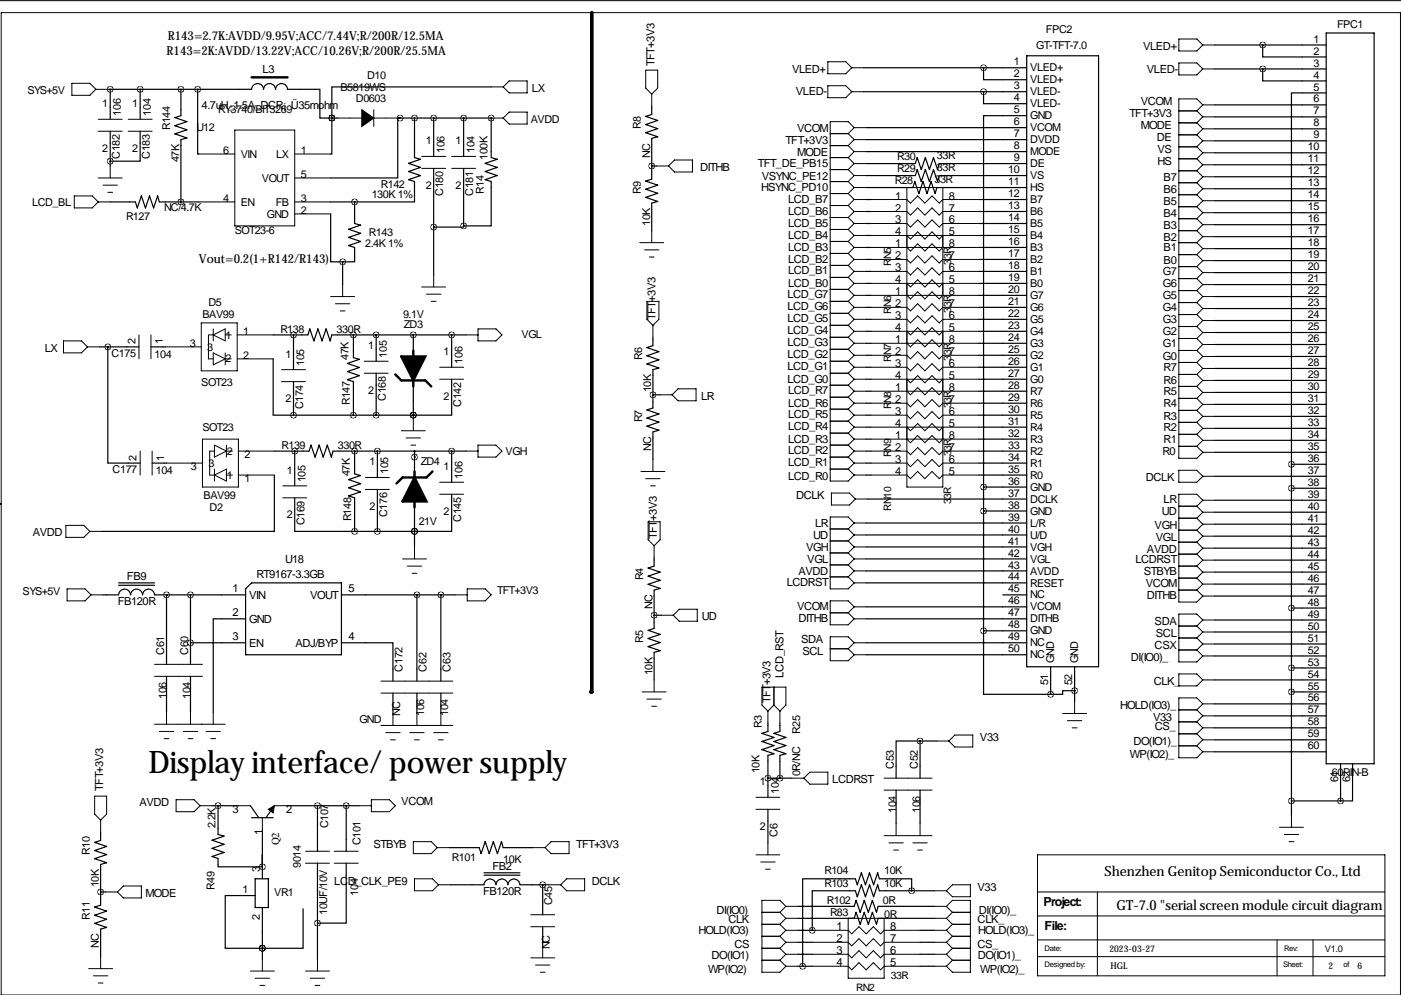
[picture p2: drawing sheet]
<svg xmlns="http://www.w3.org/2000/svg" width="297mm" height="211mm" viewBox="0 0 297 211" stroke-linecap="round" stroke-linejoin="round" font-family="sans-serif">
<defs><g id="words">
<text font-size="6.6" x="31.5" y="164">Display interface/ power supply</text>
<g font-size="3">
<text x="234.2" y="185.8">Shenzhen Genitop Semiconductor Co., Ltd</text>
<text x="236.7" y="192.9">GT-7.0 &quot;serial screen module circuit diagram</text>
</g>
<g font-size="2.6">
<text x="35.3" y="11.6">R143=2K:AVDD/13.22V;ACC/10.26V;R/200R/25.5MA</text>
<text x="35.6" y="8.5">R143=2.7K:AVDD/9.95V;ACC/7.44V;R/200R/12.5MA</text>
<text x="42.2" y="55.8">Vout=0.2(1+R142/R143)</text>
<text x="221.2" y="192.2">Project:</text>
<text x="221.5" y="197.2">File:</text>
</g>
<g font-size="2.4">
<text x="242.4" y="10.6">VLED+</text>
<text x="55.7" y="15.4">L3</text>
<text x="138.7" y="13.9" transform="rotate(-90 138.7 13.9)">TFT+3V3</text>
<text x="167.9" y="15.4">VLED+</text>
<text x="243.2" y="15.4">VLED-</text>
<text x="42.7" y="23.1">4.7uH_1.5A_DCR¡Ü35mohm</text>
<text x="112.8" y="19.4">LX</text>
<text x="168.7" y="20.2">VLED-</text>
<text x="241.9" y="22.2">VCOM</text>
<text x="169" y="28.1">VCOM</text>
<text x="239.4" y="24.8">TFT+3V3</text>
<text x="241.9" y="27.3">MODE</text>
<text x="245.3" y="29.9">DE</text>
<text x="160.7" y="35.4">TFT_DE_PB15</text>
<text x="166.5" y="30.6">TFT+3V3</text>
<text x="169" y="33.2">MODE</text>
<text x="245.4" y="32.4">VS</text>
<text x="245.4" y="34.9">HS</text>
<text x="148.4" y="36.2">DITHB</text>
<text x="161.4" y="40.5">HSYNC_PD10</text>
<text x="161.5" y="38.2">VSYNC_PE12</text>
<text x="246.7" y="40.8">B6</text>
<text x="246.7" y="38.3">B7</text>
<text x="167.1" y="45.7">LCD_B6</text>
<text x="167.1" y="43.1">LCD_B7</text>
<text x="189.8" y="42.3">1</text>
<text x="189.8" y="44.8">2</text>
<text x="189.8" y="47.4">3</text>
<text x="201.2" y="47.4">6</text>
<text x="201.2" y="44.8">7</text>
<text x="201.2" y="42.3">8</text>
<text x="246.7" y="45.9">B4</text>
<text x="246.7" y="43.4">B5</text>
<text x="167.1" y="50.7">LCD_B4</text>
<text x="167.1" y="48.2">LCD_B5</text>
<text x="167.1" y="53.3">LCD_B3</text>
<text x="189.8" y="52.5">1</text>
<text x="189.8" y="49.9">4</text>
<text x="201.2" y="52.5">8</text>
<text x="201.2" y="49.9">5</text>
<text x="246.7" y="53.3">B1</text>
<text x="246.7" y="51">B2</text>
<text x="246.7" y="48.5">B3</text>
<text x="167.1" y="58.1">LCD_B1</text>
<text x="167.1" y="55.8">LCD_B2</text>
<text x="189.8" y="55">2</text>
<text x="189.8" y="57.5">3</text>
<text x="201.2" y="57.5">6</text>
<text x="201.2" y="55">7</text>
<text x="246.6" y="58.4">G7</text>
<text x="246.7" y="56.1">B0</text>
<text x="167" y="65.7">LCD_G6</text>
<text x="167" y="63.2">LCD_G7</text>
<text x="167.1" y="60.9">LCD_B0</text>
<text x="189.8" y="62.6">1</text>
<text x="189.8" y="65.2">2</text>
<text x="189.8" y="60.1">4</text>
<text x="201.2" y="65.2">7</text>
<text x="201.2" y="62.6">8</text>
<text x="201.2" y="60.1">5</text>
<text x="246.6" y="66">G4</text>
<text x="246.6" y="63.4">G5</text>
<text x="246.6" y="60.9">G6</text>
<text x="139" y="67.8" transform="rotate(-90 139 67.8)">TFT+3V3</text>
<text x="167" y="70.8">LCD_G4</text>
<text x="167" y="68.3">LCD_G5</text>
<text x="189.8" y="67.7">3</text>
<text x="189.8" y="70.2">4</text>
<text x="201.2" y="70.2">5</text>
<text x="201.2" y="67.7">6</text>
<text x="246.6" y="71.1">G2</text>
<text x="246.6" y="68.5">G3</text>
<text x="9.5" y="74.6">LX</text>
<text x="167" y="75.9">LCD_G2</text>
<text x="167" y="73.4">LCD_G3</text>
<text x="189.8" y="72.8">1</text>
<text x="189.8" y="75.3">2</text>
<text x="189.8" y="77.9">3</text>
<text x="201.2" y="77.9">6</text>
<text x="201.2" y="75.3">7</text>
<text x="201.2" y="72.8">8</text>
<text x="246.6" y="76.4">G0</text>
<text x="246.6" y="73.6">G1</text>
<text x="167" y="81.2">LCD_G0</text>
<text x="167" y="78.4">LCD_G1</text>
<text x="167.1" y="83.5">LCD_R7</text>
<text x="189.8" y="82.9">1</text>
<text x="189.8" y="80.4">4</text>
<text x="201.2" y="82.9">8</text>
<text x="201.2" y="80.4">5</text>
<text x="246.7" y="83.8">R5</text>
<text x="246.7" y="81.5">R6</text>
<text x="246.7" y="78.7">R7</text>
<text x="148.7" y="84.7">LR</text>
<text x="167.1" y="88.6">LCD_R5</text>
<text x="167.1" y="86.3">LCD_R6</text>
<text x="189.8" y="85.5">2</text>
<text x="189.8" y="88">3</text>
<text x="201.2" y="88">6</text>
<text x="201.2" y="85.5">7</text>
<text x="246.7" y="89.1">R3</text>
<text x="246.7" y="86.3">R4</text>
<text x="167.1" y="93.9">LCD_R3</text>
<text x="167.1" y="91.1">LCD_R4</text>
<text x="189.8" y="93.1">1</text>
<text x="189.8" y="95.6">2</text>
<text x="189.8" y="90.6">4</text>
<text x="201.2" y="95.6">7</text>
<text x="201.2" y="93.1">8</text>
<text x="201.2" y="90.6">5</text>
<text x="246.7" y="93.9">R1</text>
<text x="246.7" y="91.4">R2</text>
<text x="167.1" y="101.8">LCD_R0</text>
<text x="167.1" y="98.8">LCD_R1</text>
<text x="167.1" y="96.2">LCD_R2</text>
<text x="189.8" y="98.2">3</text>
<text x="189.8" y="100.7">4</text>
<text x="201.2" y="100.7">5</text>
<text x="201.2" y="98.2">6</text>
<text x="242.9" y="102">DCLK</text>
<text x="246.5" y="96.5">R0</text>
<text x="168.8" y="105.8">DCLK</text>
<text x="246.7" y="106.6">LR</text>
<text x="7" y="113.7">AVDD</text>
<text x="172.8" y="111.6">LR</text>
<text x="244.8" y="112.2">VGH</text>
<text x="246.3" y="109.2">UD</text>
<text x="60.5" y="119.3">U18</text>
<text x="139.2" y="114.3" transform="rotate(-90 139.2 114.3)">TFT+3V3</text>
<text x="170.9" y="116.7">VGH</text>
<text x="171.2" y="119.3">VGL</text>
<text x="172.4" y="114.2">UD</text>
<text x="240.7" y="119.3">LCDRST</text>
<text x="243.2" y="117.2">AVDD</text>
<text x="245.1" y="114.7">VGL</text>
<text x="26.9" y="123.1">FB9</text>
<text x="49.3" y="125.6">1</text>
<text x="54.4" y="122.6">RT9167-3.3GB</text>
<text x="73.9" y="125.6">5</text>
<text x="166.8" y="124.3">LCDRST</text>
<text x="169.3" y="121.8">AVDD</text>
<text x="242.5" y="121.9">STBYB</text>
<text x="242.9" y="124.4">VCOM</text>
<text x="24.9" y="128.2">FB120R</text>
<text x="49.3" y="130.7">2</text>
<text x="52.8" y="126.9">VIN</text>
<text x="52.8" y="132">GND</text>
<text x="65.8" y="126.9">VOUT</text>
<text x="148.8" y="131.5">UD</text>
<text x="169" y="129.4">VCOM</text>
<text x="169.3" y="132">DITHB</text>
<text x="243.2" y="126.9">DITHB</text>
<text x="49.3" y="135.8">3</text>
<text x="52.8" y="137.1">EN</text>
<text x="62.7" y="137.1">ADJ/BYP</text>
<text x="73.9" y="135.8">4</text>
<text x="169.9" y="136.3">SDA</text>
<text x="244.8" y="132.5">SDA</text>
<text x="244.8" y="137.6">CSX</text>
<text x="245.1" y="135">SCL</text>
<text x="166.1" y="143.7" transform="rotate(-90 166.1 143.7)">LCD_RST</text>
<text x="170.2" y="138.8">SCL</text>
<text x="239.8" y="140.1">DI(IO0)_</text>
<text x="163.4" y="149.1" transform="rotate(-90 163.4 149.1)">TFT+3V3</text>
<text x="244.6" y="145.2">CLK_</text>
<text x="237.5" y="150.3">HOLD(IO3)_</text>
<text x="244.5" y="152.8">V33</text>
<text x="244.8" y="154.8">CS_</text>
<text x="207.8" y="157.1">V33</text>
<text x="239.5" y="160.7">WP(IO2)_</text>
<text x="240.3" y="157.9">DO(IO1)_</text>
<text x="21.9" y="167.6" transform="rotate(-90 21.9 167.6)">TFT+3V3</text>
<text x="176.5" y="166">LCDRST</text>
<text x="29.6" y="170.8">AVDD</text>
<text x="49.3" y="172.4">3</text>
<text x="60.7" y="172.4">2</text>
<text x="85.1" y="170.6">VCOM</text>
<text x="55.6" y="177.1" transform="rotate(-90 55.6 177.1)">1</text>
<text x="79.2" y="179.7">STBYB</text>
<text x="122.2" y="179.7">TFT+3V3</text>
<text x="104.4" y="184.5">FB2</text>
<text x="30.8" y="190.1">MODE</text>
<text x="70.9" y="187.6">LCD_CLK_PE9</text>
<text x="102.4" y="189.7">FB120R</text>
<text x="125.5" y="187.6">DCLK</text>
<text x="207.3" y="188.9">V33</text>
<text x="151.9" y="193.7">DI(IO0)</text>
<text x="154.4" y="195.7">CLK</text>
<text x="177.3" y="197.2">1</text>
<text x="188.7" y="197.2">8</text>
<text x="207.3" y="195.7">CLK_</text>
<text x="207.5" y="193.7">DI(IO0)_</text>
<text x="148.1" y="198">HOLD(IO3)</text>
<text x="150.9" y="203.3">DO(IO1)</text>
<text x="155.7" y="201.1">CS</text>
<text x="177.3" y="199.8">2</text>
<text x="177.3" y="202.3">3</text>
<text x="188.7" y="202.3">6</text>
<text x="188.7" y="199.8">7</text>
<text x="207.2" y="201.1">CS_</text>
<text x="207.3" y="203.3">DO(IO1)_</text>
<text x="207.4" y="198">HOLD(IO3)_</text>
<text x="150.1" y="206.4">WP(IO2)</text>
<text x="177.3" y="204.9">4</text>
<text x="188.7" y="204.9">5</text>
<text x="207.8" y="206.4">WP(IO2)_</text>
</g>
<g font-size="2.3">
<text x="283.5" y="6">FPC1</text>
<text x="219.7" y="10.3">GT-TFT-7.0</text>
<text x="221.8" y="7">FPC2</text>
<text x="278.5" y="9">1</text>
<text x="278.5" y="11.6">2</text>
<text x="77.8" y="16.7">D10</text>
<text x="215" y="13.9">1</text>
<text x="215" y="16.4">2</text>
<text x="218.4" y="15.1">VLED+</text>
<text x="218.4" y="17.7">VLED+</text>
<text x="278.5" y="14.1">3</text>
<text x="278.5" y="16.7">4</text>
<text x="5.8" y="20">SYS+5V</text>
<text x="21.7" y="22.7">1</text>
<text x="28" y="22.7">1</text>
<text x="72.2" y="19.2">B5819WS</text>
<text x="75.5" y="21.7">D0603</text>
<text x="215" y="18.9">3</text>
<text x="215" y="21.5">4</text>
<text x="218.4" y="20.2">VLED-</text>
<text x="218.4" y="22.8">VLED-</text>
<text x="278.5" y="19.2">5</text>
<text x="278.5" y="21.7">6</text>
<text x="25.7" y="24.5" transform="rotate(-90 25.7 24.5)">106</text>
<text x="32" y="24.5" transform="rotate(-90 32 24.5)">104</text>
<text x="36.1" y="27.6" transform="rotate(-90 36.1 27.6)">R144</text>
<text x="41.7" y="27.8">U12</text>
<text x="46.2" y="24">RY3740/BIT3269</text>
<text x="112.5" y="26">AVDD</text>
<text x="135.9" y="27.3" transform="rotate(-90 135.9 27.3)">R8</text>
<text x="215" y="24">5</text>
<text x="215" y="26.6">6</text>
<text x="215" y="29.1">7</text>
<text x="218.4" y="25.3">GND</text>
<text x="218.4" y="27.8">VCOM</text>
<text x="278.5" y="24.3">7</text>
<text x="278.5" y="26.8">8</text>
<text x="278.5" y="29.4">9</text>
<text x="21.7" y="32.2">2</text>
<text x="25.4" y="33.7" transform="rotate(-90 25.4 33.7)">C182</text>
<text x="28" y="32.2">2</text>
<text x="31.8" y="33.7" transform="rotate(-90 31.8 33.7)">C183</text>
<text x="38" y="34.4" transform="rotate(-90 38 34.4)">47K</text>
<text x="47.3" y="32.7">6</text>
<text x="51.1" y="33.4">VIN</text>
<text x="58.6" y="33.4">LX</text>
<text x="63.8" y="32.7">1</text>
<text x="90.3" y="30.6">1</text>
<text x="94.2" y="32.4" transform="rotate(-90 94.2 32.4)">106</text>
<text x="96.6" y="30.6">1</text>
<text x="100.6" y="32.4" transform="rotate(-90 100.6 32.4)">104</text>
<text x="103.4" y="33.9" transform="rotate(-90 103.4 33.9)">100K</text>
<text x="137.8" y="33.4" transform="rotate(-90 137.8 33.4)">NC</text>
<text x="190.2" y="33.9">R30</text>
<text x="198.6" y="33.7">33R</text>
<text x="215" y="31.6">8</text>
<text x="215" y="34.2">9</text>
<text x="218.4" y="30.4">DVDD</text>
<text x="218.4" y="32.9">MODE</text>
<text x="218.4" y="35.5">DE</text>
<text x="277.3" y="31.9">10</text>
<text x="277.3" y="34.4">11</text>
<text x="55.5" y="38.5">VOUT</text>
<text x="63.8" y="37.7">5</text>
<text x="80.8" y="39.8">R142</text>
<text x="90.3" y="40">2</text>
<text x="94" y="41.5" transform="rotate(-90 94 41.5)">C180</text>
<text x="96.6" y="40">2</text>
<text x="100.3" y="41.5" transform="rotate(-90 100.3 41.5)">C181</text>
<text x="102.6" y="41" transform="rotate(-90 102.6 41)">R14</text>
<text x="135.9" y="41" transform="rotate(-90 135.9 41)">R9</text>
<text x="189.7" y="39">R28</text>
<text x="190.2" y="36.5">R29</text>
<text x="198.1" y="38.7">33R</text>
<text x="198.6" y="36.2">33R</text>
<text x="213.8" y="36.7">10</text>
<text x="213.8" y="39.3">11</text>
<text x="213.8" y="41.8">12</text>
<text x="218.4" y="38">VS</text>
<text x="218.4" y="40.5">HS</text>
<text x="277.3" y="37">12</text>
<text x="277.3" y="39.5">13</text>
<text x="6.8" y="43.6">LCD_BL</text>
<text x="26.7" y="46.6">R127</text>
<text x="34.8" y="44.7">NC/4.7K</text>
<text x="47.3" y="42.8">4</text>
<text x="51.1" y="43.6">EN</text>
<text x="56.6" y="46.1">GND</text>
<text x="58.4" y="43.6">FB</text>
<text x="63.8" y="45.4">2</text>
<text x="63.8" y="42.8">3</text>
<text x="78.8" y="42.1">130K 1%</text>
<text x="137.8" y="47.9" transform="rotate(-90 137.8 47.9)">10K</text>
<text x="213.8" y="44.3">13</text>
<text x="213.8" y="46.9">14</text>
<text x="218.4" y="43.1">B7</text>
<text x="218.4" y="45.6">B6</text>
<text x="277.3" y="42.1">14</text>
<text x="277.3" y="44.6">15</text>
<text x="277.3" y="47.1">16</text>
<text x="49.8" y="49.7">SOT23-6</text>
<text x="77.4" y="52.5">2.4K 1%</text>
<text x="78.2" y="49.9">R143</text>
<text x="213.8" y="49.4">15</text>
<text x="213.8" y="52">16</text>
<text x="218.4" y="48.2">B5</text>
<text x="218.4" y="50.7">B4</text>
<text x="218.4" y="53.2">B3</text>
<text x="277.3" y="49.7">17</text>
<text x="277.3" y="52.2">18</text>
<text x="213.8" y="54.5">17</text>
<text x="213.8" y="57">18</text>
<text x="213.8" y="59.6">19</text>
<text x="218.4" y="55.8">B2</text>
<text x="218.4" y="58.3">B1</text>
<text x="277.3" y="54.8">19</text>
<text x="277.3" y="57.3">20</text>
<text x="277.3" y="59.8">21</text>
<text x="44.2" y="64.9">D5</text>
<text x="213.8" y="62.1">20</text>
<text x="213.8" y="64.7">21</text>
<text x="218.4" y="60.9">B0</text>
<text x="218.4" y="63.4">G7</text>
<text x="218.4" y="65.9">G6</text>
<text x="277.3" y="62.4">22</text>
<text x="277.3" y="64.9">23</text>
<text x="42.9" y="67.5">BAV99</text>
<text x="47.8" y="71.8">1</text>
<text x="51.6" y="71">1</text>
<text x="59.5" y="70.7">R138</text>
<text x="71.4" y="70.7">330R</text>
<text x="85.5" y="67.5">9.1V</text>
<text x="85.7" y="69.5">ZD3</text>
<text x="110.6" y="71.8">VGL</text>
<text x="213.8" y="67.2">22</text>
<text x="213.8" y="69.7">23</text>
<text x="218.4" y="68.5">G5</text>
<text x="218.4" y="71">G4</text>
<text x="277.3" y="67.5">24</text>
<text x="277.3" y="70">25</text>
<text x="23.6" y="75.6">C175</text>
<text x="28.7" y="73" transform="rotate(-90 28.7 73)">2</text>
<text x="32.8" y="75.8">104</text>
<text x="34.5" y="73" transform="rotate(-90 34.5 73)">1</text>
<text x="40.2" y="73.5">3</text>
<text x="43.9" y="74.3">3</text>
<text x="47.8" y="76.9">2</text>
<text x="51.6" y="76.1">2</text>
<text x="60.5" y="75.8">1</text>
<text x="64.5" y="77.6" transform="rotate(-90 64.5 77.6)">105</text>
<text x="73.9" y="76.3" transform="rotate(-90 73.9 76.3)">47K</text>
<text x="78.1" y="74.1">1</text>
<text x="82" y="75.8" transform="rotate(-90 82 75.8)">105</text>
<text x="94.1" y="75.3">1</text>
<text x="98" y="77.1" transform="rotate(-90 98 77.1)">106</text>
<text x="136.1" y="76.3" transform="rotate(-90 136.1 76.3)">R6</text>
<text x="213.8" y="72.3">24</text>
<text x="213.8" y="74.8">25</text>
<text x="213.8" y="77.4">26</text>
<text x="218.4" y="73.6">G3</text>
<text x="218.4" y="76.1">G2</text>
<text x="277.3" y="72.5">26</text>
<text x="277.3" y="75.1">27</text>
<text x="277.3" y="77.6">28</text>
<text x="42.7" y="81.9">SOT23</text>
<text x="78.1" y="83.5">2</text>
<text x="138.1" y="83.2" transform="rotate(-90 138.1 83.2)">10K</text>
<text x="213.8" y="79.9">27</text>
<text x="213.8" y="82.4">28</text>
<text x="218.4" y="78.6">G1</text>
<text x="218.4" y="81.2">G0</text>
<text x="218.4" y="83.7">R7</text>
<text x="277.3" y="80.2">29</text>
<text x="277.3" y="82.7">30</text>
<text x="60.5" y="85.2">2</text>
<text x="64.3" y="86.8" transform="rotate(-90 64.3 86.8)">C174</text>
<text x="74.2" y="85.9" transform="rotate(-90 74.2 85.9)">R147</text>
<text x="81.8" y="85" transform="rotate(-90 81.8 85)">C168</text>
<text x="94.1" y="84.7">2</text>
<text x="97.8" y="86.2" transform="rotate(-90 97.8 86.2)">C142</text>
<text x="136.1" y="89.5" transform="rotate(-90 136.1 89.5)">R7</text>
<text x="213.8" y="85">29</text>
<text x="213.8" y="87.5">30</text>
<text x="218.4" y="86.3">R6</text>
<text x="218.4" y="88.8">R5</text>
<text x="277.3" y="85.2">31</text>
<text x="277.3" y="87.8">32</text>
<text x="42.9" y="91.3">SOT23</text>
<text x="59.7" y="95.3">R139</text>
<text x="71.6" y="95.3">330R</text>
<text x="138.1" y="95.6" transform="rotate(-90 138.1 95.6)">NC</text>
<text x="213.8" y="90.1">31</text>
<text x="213.8" y="92.6">32</text>
<text x="213.8" y="95.1">33</text>
<text x="218.4" y="91.3">R4</text>
<text x="218.4" y="93.9">R3</text>
<text x="277.3" y="90.3">33</text>
<text x="277.3" y="92.9">34</text>
<text x="277.3" y="95.4">35</text>
<text x="23.9" y="100.2">C177</text>
<text x="29" y="97.7" transform="rotate(-90 29 97.7)">2</text>
<text x="33" y="100.5">104</text>
<text x="34.8" y="97.7" transform="rotate(-90 34.8 97.7)">1</text>
<text x="40.5" y="99.7">3</text>
<text x="44.2" y="99">3</text>
<text x="48.1" y="101.5">1</text>
<text x="48.1" y="96.4">2</text>
<text x="51.8" y="97.2">2</text>
<text x="60.8" y="100.5">1</text>
<text x="74.2" y="101" transform="rotate(-90 74.2 101)">47K</text>
<text x="78.3" y="98.7">1</text>
<text x="82.3" y="100.5" transform="rotate(-90 82.3 100.5)">105</text>
<text x="89.2" y="98.7">ZD4</text>
<text x="94.1" y="99.7">1</text>
<text x="98" y="101.5" transform="rotate(-90 98 101.5)">106</text>
<text x="107.2" y="96.4">VGH</text>
<text x="213.8" y="97.7">34</text>
<text x="213.8" y="100.2">35</text>
<text x="218.4" y="96.4">R2</text>
<text x="218.4" y="99">R1</text>
<text x="218.4" y="101.5">R0</text>
<text x="277.3" y="97.9">36</text>
<text x="277.3" y="100.5">37</text>
<text x="43.2" y="105.8">BAV99</text>
<text x="51.8" y="102.3">1</text>
<text x="64.8" y="102.2" transform="rotate(-90 64.8 102.2)">105</text>
<text x="213.8" y="102.8">36</text>
<text x="213.8" y="105.3">37</text>
<text x="213.8" y="107.8">38</text>
<text x="218.4" y="104">GND</text>
<text x="218.4" y="106.6">DCLK</text>
<text x="277.3" y="103">38</text>
<text x="277.3" y="105.6">39</text>
<text x="44.4" y="108.3">D2</text>
<text x="60.8" y="109.9">2</text>
<text x="64.5" y="111.4" transform="rotate(-90 64.5 111.4)">C169</text>
<text x="74.4" y="110.6" transform="rotate(-90 74.4 110.6)">R148</text>
<text x="78.3" y="108.1">2</text>
<text x="82.1" y="109.6" transform="rotate(-90 82.1 109.6)">C176</text>
<text x="88.8" y="111.4">21V</text>
<text x="94.1" y="109.1">2</text>
<text x="97.8" y="110.6" transform="rotate(-90 97.8 110.6)">C145</text>
<text x="213.8" y="110.4">39</text>
<text x="213.8" y="112.9">40</text>
<text x="218.4" y="109.1">GND</text>
<text x="218.4" y="111.7">L/R</text>
<text x="277.3" y="108.1">40</text>
<text x="277.3" y="110.6">41</text>
<text x="277.3" y="113.2">42</text>
<text x="213.8" y="115.5">41</text>
<text x="213.8" y="118">42</text>
<text x="218.4" y="114.2">U/D</text>
<text x="218.4" y="116.7">VGH</text>
<text x="218.4" y="119.3">VGL</text>
<text x="277.3" y="115.7">43</text>
<text x="277.3" y="118.3">44</text>
<text x="105.4" y="125.9">TFT+3V3</text>
<text x="136.4" y="123.1" transform="rotate(-90 136.4 123.1)">R4</text>
<text x="213.8" y="120.5">43</text>
<text x="213.8" y="123.1">44</text>
<text x="213.8" y="125.6">45</text>
<text x="218.4" y="121.8">AVDD</text>
<text x="218.4" y="124.4">RESET</text>
<text x="277.3" y="120.8">45</text>
<text x="277.3" y="123.3">46</text>
<text x="277.3" y="125.9">47</text>
<text x="4.8" y="126.1">SYS+5V</text>
<text x="138.3" y="129.2" transform="rotate(-90 138.3 129.2)">NC</text>
<text x="213.8" y="128.2">46</text>
<text x="213.8" y="130.7">47</text>
<text x="218.4" y="126.9">NC</text>
<text x="218.4" y="129.4">VCOM</text>
<text x="218.4" y="132">DITHB</text>
<text x="277.3" y="128.4">48</text>
<text x="277.3" y="131">49</text>
<text x="136.4" y="136.3" transform="rotate(-90 136.4 136.3)">R5</text>
<text x="213.8" y="133.2">48</text>
<text x="213.8" y="135.8">49</text>
<text x="218.4" y="134.5">GND</text>
<text x="218.4" y="137.1">NC</text>
<text x="277.3" y="133.5">50</text>
<text x="277.3" y="136">51</text>
<text x="34.8" y="138.8" transform="rotate(-90 34.8 138.8)">C61</text>
<text x="39.9" y="138.8" transform="rotate(-90 39.9 138.8)">C60</text>
<text x="85.3" y="142.4" transform="rotate(-90 85.3 142.4)">C172</text>
<text x="90.4" y="142.4" transform="rotate(-90 90.4 142.4)">C62</text>
<text x="95.5" y="142.4" transform="rotate(-90 95.5 142.4)">C63</text>
<text x="138.3" y="143.2" transform="rotate(-90 138.3 143.2)">10K</text>
<text x="213.8" y="138.3">50</text>
<text x="218.4" y="139.6">NC</text>
<text x="223.5" y="140.6" transform="rotate(-90 223.5 140.6)">GND</text>
<text x="228.6" y="140.6" transform="rotate(-90 228.6 140.6)">GND</text>
<text x="277.3" y="138.6">52</text>
<text x="277.3" y="141.1">53</text>
<text x="277.3" y="143.7">54</text>
<text x="35.3" y="148.2" transform="rotate(-90 35.3 148.2)">106</text>
<text x="40.4" y="148.2" transform="rotate(-90 40.4 148.2)">104</text>
<text x="222.3" y="145.3" transform="rotate(-90 222.3 145.3)">51</text>
<text x="227.3" y="145.3" transform="rotate(-90 227.3 145.3)">52</text>
<text x="277.3" y="146.2">55</text>
<text x="277.3" y="148.7">56</text>
<text x="76.2" y="153.3">GND</text>
<text x="84.8" y="151.8" transform="rotate(-90 84.8 151.8)">NC</text>
<text x="89.9" y="151.8" transform="rotate(-90 89.9 151.8)">106</text>
<text x="95" y="151.8" transform="rotate(-90 95 151.8)">104</text>
<text x="161.5" y="154.3" transform="rotate(-90 161.5 154.3)">R3</text>
<text x="169.7" y="155.6" transform="rotate(-90 169.7 155.6)">R25</text>
<text x="277.3" y="151.3">57</text>
<text x="277.3" y="153.8">58</text>
<text x="277.3" y="156.4">59</text>
<text x="277.3" y="158.9">60</text>
<text x="161" y="164" transform="rotate(-90 161 164)">10K</text>
<text x="161.1" y="166.5">1</text>
<text x="169.7" y="164.6" transform="rotate(-90 169.7 164.6)">0R/NC</text>
<text x="189.5" y="163" transform="rotate(-90 189.5 163)">C53</text>
<text x="194.6" y="163" transform="rotate(-90 194.6 163)">C52</text>
<text x="282.4" y="164.5">60PIN-B</text>
<text x="283.7" y="165.8" transform="rotate(-90 283.7 165.8)">61</text>
<text x="286.3" y="165.8" transform="rotate(-90 286.3 165.8)">62</text>
<text x="165.1" y="168.3" transform="rotate(-90 165.1 168.3)">104</text>
<text x="190" y="172.4" transform="rotate(-90 190 172.4)">104</text>
<text x="195.1" y="172.4" transform="rotate(-90 195.1 172.4)">106</text>
<text x="45.7" y="175.7" transform="rotate(-90 45.7 175.7)">2.2K</text>
<text x="59.2" y="179.2" transform="rotate(-90 59.2 179.2)">Q2</text>
<text x="69.6" y="175.7" transform="rotate(-90 69.6 175.7)">C107</text>
<text x="76.5" y="179.2" transform="rotate(-90 76.5 179.2)">C101</text>
<text x="161.1" y="175.9">2</text>
<text x="164.9" y="177.4" transform="rotate(-90 164.9 177.4)">C6</text>
<text x="19" y="181.2" transform="rotate(-90 19 181.2)">R10</text>
<text x="55.1" y="184.8" transform="rotate(-90 55.1 184.8)">3</text>
<text x="63.8" y="184" transform="rotate(-90 63.8 184)">9014</text>
<text x="95.8" y="182.5">R101</text>
<text x="106.7" y="183">10K</text>
<text x="174.8" y="185.3">R104</text>
<text x="187.5" y="185.3">10K</text>
<text x="21" y="188.1" transform="rotate(-90 21 188.1)">10K</text>
<text x="45.5" y="188.6" transform="rotate(-90 45.5 188.6)">R49</text>
<text x="51.4" y="189.4">1</text>
<text x="58.2" y="189.9">VR1</text>
<text x="76" y="189.9" transform="rotate(-90 76 189.9)">104</text>
<text x="117.1" y="191.9" transform="rotate(-90 117.1 191.9)">C45</text>
<text x="174.8" y="188.1">R103</text>
<text x="175.3" y="191.7">R102</text>
<text x="187.2" y="191.7">0R</text>
<text x="187.5" y="188.1">10K</text>
<text x="19" y="195" transform="rotate(-90 19 195)">R11</text>
<text x="55.1" y="195.1" transform="rotate(-90 55.1 195.1)">2</text>
<text x="69.4" y="193.9" transform="rotate(-90 69.4 193.9)">10UF/10V</text>
<text x="176" y="194.2">R83</text>
<text x="187.5" y="194.7">0R</text>
<text x="21" y="201" transform="rotate(-90 21 201)">NC</text>
<text x="116.6" y="201.3" transform="rotate(-90 116.6 201.3)">NC</text>
</g>
<g font-size="2.2">
<text x="189" y="56.3" transform="rotate(-90 189 56.3)">RN5</text>
<text x="201.7" y="56.1" transform="rotate(-90 201.7 56.1)">33R</text>
<text x="189" y="66.5" transform="rotate(-90 189 66.5)">RN6</text>
<text x="201.7" y="66.3" transform="rotate(-90 201.7 66.3)">33R</text>
<text x="189" y="76.7" transform="rotate(-90 189 76.7)">RN7</text>
<text x="201.7" y="76.4" transform="rotate(-90 201.7 76.4)">33R</text>
<text x="189" y="86.8" transform="rotate(-90 189 86.8)">RN8</text>
<text x="201.7" y="86.6" transform="rotate(-90 201.7 86.6)">33R</text>
<text x="189" y="97" transform="rotate(-90 189 97)">RN9</text>
<text x="201.7" y="96.8" transform="rotate(-90 201.7 96.8)">33R</text>
<text x="201.7" y="106.9" transform="rotate(-90 201.7 106.9)">33R</text>
<text x="189" y="108.3" transform="rotate(-90 189 108.3)">RN10</text>
<text x="188.9" y="207.7">33R</text>
<text x="181.5" y="210.2">RN2</text>
</g>
<g font-size="2">
<text x="235.2" y="201.8">2023-03-27</text>
<text x="280.9" y="201.8">V1.0</text>
<text x="235.5" y="205.4">HGL</text>
<text x="281.7" y="205.4">2</text>
<text x="287.8" y="205.4">6</text>
</g>
<g font-size="1.6">
<text x="221.5" y="201.6">Date:</text>
<text x="272.3" y="201.6">Rev:</text>
<text x="221.5" y="205.1">Designed by:</text>
<text x="272" y="205.1">Sheet:</text>
<text x="284.9" y="205.1">of</text>
</g>
</g></defs>
<path d="M125.5 2.7v144h-.3" fill="none" stroke="#000" stroke-width=".76"/>
<g fill="none" stroke="#000" stroke-width=".21">
<path d="M0 .1h297.1M.3 2.7h296.6v208.3h-296.6zM15.2 17.7h3.8l1.3 1.2-1.3 1.3h-3.8zM20.3 18.9h2.6M104.1 18.4h2.6M106.7 18.4l1.2-1.2h3.9v2.5h-3.9zM136.9 14.9h2.5v3.8l-1.2 1.3-1.3-1.3zM138.2 20v2.5M175.5 13.1h3.8l1.3 1.3-1.3 1.2h-3.8zM175.5 18.2h3.8l1.3 1.2-1.3 1.3h-3.8zM180.6 14.4h2.5M180.6 19.4h2.5"/>
<path d="M249.9 8.3h3.8l1.3 1.2-1.3 1.3h-3.8zM249.9 13.3h3.8l1.3 1.3-1.3 1.3h-3.8zM255 9.5h2.6M255 14.6h2.6M20.8 37.7h5.1M20.8 25.3h5.1M20.8 27.8h5.1M21.8 39.3h3.1M23.4 35.2v2.5M27.2 25.3h5.1M27.2 27.8h5.1M42.2 32.7h7.6"/>
<path d="M49.8 27.6h12.7v20.3h-12.7zM62.5 32.7h7.6M62.5 37.7h7.6M71.6 25h5.1M79.2 23.3v3.5M79.2 25h5.1M89.4 33.2h5.1M89.4 35.7h5.1M95.8 33.2h5M95.8 35.7h5M104.1 25h2.6M107.9 23.8h3.9v2.5h-3.9l-1.2-1.3z"/>
<path d="M139.2 35.2h2.5M143 33.9h3.8v2.6h-3.8l-1.3-1.3zM176 28.3h3.8M176 30.9h3.8M176 33.4h3.8M176 38.5h3.8M176 36h3.8M179.8 28.3l1.3 1.3M179.8 30.9l1.3 1.2M179.8 38.5l1.3 1.3M179.8 36l1.3 1.2M179.8 33.4l1.3 1.3"/>
<path d="M181.1 27.1l-1.3-1.3h-3.8v76.2h3.8l1.3-1.3M181.1 39.8h2.5M181.1 27.1h2.5M181.1 27.1l-1.3 1.2M181.1 29.6h2.5M181.1 29.6l-1.3 1.3M181.1 32.1h2.5M181.1 32.1l-1.3 1.3M181.1 39.8l-1.3 1.2M181.1 37.2h2.5M181.1 37.2l-1.3 1.3M181.1 34.7h2.5"/>
<path d="M181.1 34.7l-1.3 1.3M192.3 39.8h7.6v63.5h-7.6zM249.9 23.5h3.8M249.9 26h3.8M249.9 28.6h3.8M249.9 31.1h3.8M249.9 33.7h3.8M249.9 36.2h3.8M249.9 38.7h3.8M253.7 23.5l1.3 1.3M253.7 26l1.3 1.3M253.7 28.6l1.3 1.3"/>
<path d="M253.7 31.1l1.3 1.3M253.7 33.7l1.3 1.2M253.7 38.7l1.3 1.3M253.7 36.2l1.3 1.3M255 24.8l-1.3 1.2M255 27.3l-1.3 1.3M255 29.9l-1.3 1.2M255 32.4l-1.3 1.3M255 22.2l-1.3 1.3M255 22.2l-1.3-1.2h-3.8v76.2h3.8l1.3-1.3M255 22.2h2.6M255 24.8h2.6"/>
<path d="M255 27.3h2.6M255 29.9h2.6M255 32.4h2.6M255 34.9h2.6M255 34.9l-1.3 1.3M255 37.5h2.6M255 37.5l-1.3 1.2M15.7 41.5h3.9l1.2 1.3-1.2 1.3h-3.9zM20.8 42.8h2.6M22.9 40.8h1M42.2 42.8h7.6M62.5 45.4h7.6"/>
<path d="M62.5 42.8h7.6M91.9 58.3v2.5M135.6 51.4h5.1M136.7 53h3M137.7 54.5h1M138.2 48.9v2.5M176 41h3.8M176 48.7h3.8M176 51.2h3.8M176 46.1h3.8M176 43.6h3.8M176 58.8h3.8"/>
<path d="M176 56.3h3.8M176 53.7h3.8M179.8 48.7l1.3 1.2M179.8 46.1l1.3 1.3M179.8 43.6l1.3 1.2M179.8 41l1.3 1.3M179.8 58.8l1.3 1.3M179.8 56.3l1.3 1.2M179.8 53.7l1.3 1.3M179.8 51.2l1.3 1.3M181.1 49.9h2.5M181.1 52.5h2.5"/>
<path d="M181.1 55h2.5M181.1 57.5h2.5M181.1 55l-1.3 1.3M181.1 57.5l-1.3 1.3M181.1 42.3h2.5M181.1 44.8h2.5M181.1 47.4h2.5M181.1 49.9l-1.3 1.3M181.1 47.4l-1.3 1.3M181.1 44.8l-1.3 1.3M181.1 42.3l-1.3 1.3M181.1 52.5l-1.3 1.2"/>
<path d="M184.7 55h7.6l.7 .8 1.6-1.6 1.5 1.6 1.5-1.6 1.5 1.6 .8-.8h7.6M184.7 57.5h7.6l.7 .8 1.6-1.5 1.5 1.5 1.5-1.5 1.5 1.5 .8-.8h7.6M184.7 49.9h22.8M184.7 52.5h22.8M184.7 42.3h7.6l.7 .8 1.6-1.6 1.5 1.6 1.5-1.6 1.5 1.6 .8-.8h7.6M184.7 44.8h7.6l.7 .8 1.6-1.5 1.5 1.5 1.5-1.5 1.5 1.5 .8-.8h7.6M184.7 47.4h7.6l.7 .7 1.6-1.5 1.5 1.5 1.5-1.5 1.5 1.5 .8-.7h7.6M192.3 52.5l.7 .7 1.6-1.5 1.5 1.5 1.5-1.5 1.5 1.5 .8-.7M192.3 49.9l.7 .8 1.6-1.5 1.5 1.5 1.5-1.5 1.5 1.5 .8-.8M249.9 51.4h3.8M249.9 43.8h3.8M249.9 46.4h3.8"/>
<path d="M249.9 41.3h3.8M249.9 54h3.8M249.9 56.5h3.8M249.9 48.9h3.8M249.9 59.1h3.8M253.7 43.8l1.3 1.3M253.7 41.3l1.3 1.3M253.7 54l1.3 1.3M253.7 51.4l1.3 1.3M253.7 48.9l1.3 1.3M253.7 46.4l1.3 1.2M253.7 59.1l1.3 1.2"/>
<path d="M253.7 56.5l1.3 1.3M255 40l-1.3 1.3M255 42.6l-1.3 1.2M255 45.1h2.6M255 45.1l-1.3 1.3M255 42.6h2.6M255 40h2.6M255 55.3h2.6M255 55.3l-1.3 1.2M255 52.7h2.6M255 52.7l-1.3 1.3M255 50.2h2.6"/>
<path d="M255 50.2l-1.3 1.2M255 47.6h2.6M255 47.6l-1.3 1.3M255 57.8h2.6M255 57.8l-1.3 1.3M13.5 72.3h3.8l1.2 1.2-1.2 1.3h-3.8zM18.5 73.5h2.6M29.5 71v5.1M32 71v5.1M35.1 73.5h7.6M42.7 68.5h7.6v10.1h-7.6zM45.2 71l2.6-1.3v2.6z"/>
<path d="M45.2 74.8l2.6 1.3-2.6 1.3zM45.2 69.7v2.6M45.2 71h-1v5.1h1M47.8 74.8v2.6M47.8 71h1.2M47.8 76.1h1.2M50.3 71h7.6M50.3 76.1h7.6M59.7 78.4h5.1M70.1 62.9h5.1M71.1 64.4h3.1M72.1 65.9h1.1"/>
<path d="M72.6 60.3v2.6M77.2 76.6h5.1M77.2 79.1h5.1M89.4 60.8h5.1M90.4 62.4h3.1M91.4 63.9h1.1M93.2 77.9h5.1M98.8 71h2.5M101.3 69.7h3.9l1.2 1.3-1.2 1.3h-3.9zM137.2 63.9h2.5v3.8l-1.3 1.3-1.2-1.3zM138.4 69v2.5M176 76.6h3.8"/>
<path d="M176 79.1h3.8M176 61.4h3.8M176 74.1h3.8M176 71.5h3.8M176 69h3.8M176 66.4h3.8M176 63.9h3.8M179.8 79.1l1.3 1.3M179.8 76.6l1.3 1.3M179.8 74.1l1.3 1.2M179.8 71.5l1.3 1.3M179.8 69l1.3 1.2"/>
<path d="M179.8 66.4l1.3 1.3M179.8 63.9l1.3 1.3M179.8 61.4l1.3 1.2M181.1 77.9h2.5M181.1 70.2h2.5M181.1 72.8h2.5M181.1 75.3h2.5M181.1 75.3l-1.3 1.3M181.1 77.9l-1.3 1.2M181.1 60.1h2.5M181.1 62.6h2.5M181.1 65.2h2.5"/>
<path d="M181.1 67.7h2.5M181.1 65.2l-1.3 1.2M181.1 70.2l-1.3 1.3M181.1 72.8l-1.3 1.3M181.1 60.1l-1.3 1.3M181.1 62.6l-1.3 1.3M181.1 67.7l-1.3 1.3M184.7 77.9h7.6l.7 .7 1.6-1.5 1.5 1.5 1.5-1.5 1.5 1.5 .8-.7h7.6M184.7 75.3h7.6l.7 .8 1.6-1.5 1.5 1.5 1.5-1.5 1.5 1.5 .8-.8h7.6M184.7 70.2h22.8M184.7 72.8h22.8M184.7 65.2h7.6l.7 .7 1.6-1.5 1.5 1.5 1.5-1.5 1.5 1.5 .8-.7h7.6"/>
<path d="M184.7 67.7h7.6l.7 .8 1.6-1.6 1.5 1.6 1.5-1.6 1.5 1.6 .8-.8h7.6M184.7 60.1h22.8M184.7 62.6h22.8M192.3 72.8l.7 .7 1.6-1.5 1.5 1.5 1.5-1.5 1.5 1.5 .8-.7M192.3 62.6l.7 .8 1.6-1.5 1.5 1.5 1.5-1.5 1.5 1.5 .8-.8M192.3 70.2l.7 .8 1.6-1.5 1.5 1.5 1.5-1.5 1.5 1.5 .8-.8M192.3 60.1l.7 .7 1.6-1.5 1.5 1.5 1.5-1.5 1.5 1.5 .8-.7M249.9 74.3h3.8M249.9 76.8h3.8M249.9 71.8h3.8M249.9 69.2h3.8M249.9 66.7h3.8"/>
<path d="M249.9 64.1h3.8M249.9 61.6h3.8M249.9 79.4h3.8M253.7 74.3l1.3 1.3M253.7 71.8l1.3 1.2M253.7 69.2l1.3 1.3M253.7 66.7l1.3 1.3M253.7 64.1l1.3 1.3M253.7 61.6l1.3 1.3M253.7 79.4l1.3 1.3M253.7 76.8l1.3 1.3M255 62.9h2.6"/>
<path d="M255 75.6h2.6M255 75.6l-1.3 1.2M255 73h2.6M255 73l-1.3 1.3M255 70.5h2.6M255 70.5l-1.3 1.3M255 68h2.6M255 68l-1.3 1.2M255 65.4h2.6M255 65.4l-1.3 1.3M255 62.9l-1.3 1.2M255 60.3h2.6"/>
<path d="M255 60.3l-1.3 1.3M255 78.1h2.6M255 78.1l-1.3 1.3M29.7 95.6v5.1M32.3 95.6v5.1M35.3 98.2h7.6M42.9 93.1h7.6v10.2h-7.6zM45.5 94.4l2.5 1.2-2.5 1.3zM45.5 99.5v2.5M45.5 95.6h-1.1v5.1h1.1M48 94.4v2.5M48 95.6h1.3"/>
<path d="M50.5 95.6h7.7M59.7 80.9h5.1M85.1 91.3h5.1M86.1 92.9h3.1M87.1 94.4h1M87.6 88.8v2.5M93.2 80.4h5.1M98.8 95.6h2.5M101.3 94.4h3.9l1.2 1.2-1.2 1.3h-3.9zM135.9 100h5.1M138.4 97.4v2.6M140 83.7h2.5"/>
<path d="M143.8 82.4h3.8v2.6h-3.8l-1.3-1.3zM176 81.7h3.8M176 99.5h3.8M176 96.9h3.8M176 94.4h3.8M176 91.8h3.8M176 89.3h3.8M176 86.8h3.8M176 84.2h3.8M179.8 99.5l1.3 1.2M179.8 96.9l1.3 1.3M179.8 94.4l1.3 1.2"/>
<path d="M179.8 91.8l1.3 1.3M179.8 89.3l1.3 1.3M179.8 86.8l1.3 1.2M179.8 84.2l1.3 1.3M179.8 81.7l1.3 1.2M181.1 95.6h2.5M181.1 93.1h2.5M181.1 98.2h2.5M181.1 80.4h2.5M181.1 90.6h2.5M181.1 95.6l-1.3 1.3M181.1 98.2l-1.3 1.3"/>
<path d="M181.1 82.9h2.5M181.1 85.5h2.5M181.1 88h2.5M181.1 85.5l-1.3 1.3M181.1 88l-1.3 1.3M181.1 90.6l-1.3 1.2M181.1 93.1l-1.3 1.3M181.1 80.4l-1.3 1.3M181.1 82.9l-1.3 1.3M184.7 95.6h7.6l.7 .8 1.6-1.5 1.5 1.5 1.5-1.5 1.5 1.5 .8-.8h7.6M184.7 93.1h22.8M184.7 98.2h7.6l.7 .7 1.6-1.5 1.5 1.5 1.5-1.5 1.5 1.5 .8-.7h7.6"/>
<path d="M184.7 80.4h22.8M184.7 90.6h22.8M184.7 85.5h7.6l.7 .7 1.6-1.5 1.5 1.5 1.5-1.5 1.5 1.5 .8-.7h7.6M184.7 88h7.6l.7 .8 1.6-1.5 1.5 1.5 1.5-1.5 1.5 1.5 .8-.8h7.6M184.7 82.9h22.8M192.3 93.1l.7 .8 1.6-1.6 1.5 1.6 1.5-1.6 1.5 1.6 .8-.8M192.3 82.9l.7 .8 1.6-1.5 1.5 1.5 1.5-1.5 1.5 1.5 .8-.8M192.3 90.6l.7 .7 1.6-1.5 1.5 1.5 1.5-1.5 1.5 1.5 .8-.7M192.3 80.4l.7 .8 1.6-1.6 1.5 1.6 1.5-1.6 1.5 1.6 .8-.8M249.9 99.7h3.8l1.3 1.3-1.3 1.2h-3.8zM249.9 94.6h3.8M249.9 92.1h3.8"/>
<path d="M249.9 89.5h3.8M249.9 87h3.8M249.9 84.5h3.8M249.9 81.9h3.8M253.7 94.6l1.3 1.3M253.7 92.1l1.3 1.3M253.7 89.5l1.3 1.3M253.7 87l1.3 1.3M253.7 84.5l1.3 1.2M253.7 81.9l1.3 1.3M255 95.9h2.6M255 93.4h2.6"/>
<path d="M255 93.4l-1.3 1.2M255 90.8h2.6M255 90.8l-1.3 1.3M255 88.3h2.6M255 88.3l-1.3 1.2M255 85.7h2.6M255 85.7l-1.3 1.3M255 83.2h2.6M255 83.2l-1.3 1.3M255 80.7h2.6M255 80.7l-1.3 1.2M0 106.8h.3"/>
<path d="M0 106.7l.3 .1M.3 106.8l-.4 .2M14 111.4h3.8l1.2 1.3-1.2 1.2h-3.8zM19 112.7h2.6M45.5 100.7l2.5-1.2v2.5zM48 100.7h1.3M50.5 100.7h7.7M59.9 103h5.1M59.9 105.6h5.1M77.5 101.2h5M77.5 103.8h5M85.3 118.5h5.1"/>
<path d="M87.9 116v2.5M93.2 102.2h5.1M93.2 104.8h5.1M136.9 101.5h3.1M137.4 110.6h2.6v3.8l-1.3 1.3-1.3-1.3zM137.9 103h1M138.7 115.7v2.6M176 119.8h3.8M176 117.2h3.8M176 114.7h3.8M176 112.2h3.8M176.3 104.5h3.8l1.3 1.3-1.3 1.3h-3.8z"/>
<path d="M179.8 119.8l1.3 1.2M179.8 117.2l1.3 1.3M179.8 114.7l1.3 1.3M179.8 112.2l1.3 1.2M181.1 100.7h2.5M181.1 110.9l-1.3 1.3M181.1 113.4l-1.3 1.3M181.1 110.9l-1.3-1.3h-3.8v15.3h3.8l1.3-1.3M181.1 118.5h2.5M181.1 118.5l-1.3 1.3M181.1 116h2.5M181.1 116l-1.3 1.2"/>
<path d="M181.1 113.4h2.5M181.1 110.9h2.5M181.4 105.8h2.5M184.7 100.7h7.6l.7 .8 1.6-1.5 1.5 1.5 1.5-1.5 1.5 1.5 .8-.8h7.6M249.9 117.5h3.8M249.9 114.9h3.8M249.9 112.4h3.8M249.9 109.9h3.8M249.9 107.3h3.8M253.7 117.5l1.3 1.3M253.7 112.4l1.3 1.3M253.7 109.9l1.3 1.2"/>
<path d="M253.7 107.3l1.3 1.3M253.7 114.9l1.3 1.3M255 106.1l-1.3-1.3h-3.8v22.8h3.8l1.3-1.2M255 118.8h2.6M255 118.8l-1.3 1.2M255 113.7h2.6M255 113.7l-1.3 1.2M255 111.1h2.6M255 111.1l-1.3 1.3M255 108.6h2.6M255 108.6l-1.3 1.3M255 106.1h2.6"/>
<path d="M255 106.1l-1.3 1.2M255 101h2.6M255 116.2h2.6M255 116.2l-1.3 1.3M296.9 106.8h.2M296.9 106.8l.2 .1M297.1 106.7l-.2 .1M14.2 124.9h3.8l1.3 1.2-1.3 1.3h-3.8zM19.3 126.1h2.5M86.4 120h3M87.4 121.6h1M96.5 126.1h2.6"/>
<path d="M99.1 124.9h3.8l1.2 1.2-1.2 1.3h-3.8zM140.2 130.4h2.5M144 129.2h3.8v2.5h-3.8l-1.3-1.3zM176 129.9h3.8M176 122.3h3.8M176 137.6h3.8M179.8 129.9l1.3 1.3M179.8 122.3l1.3 1.3M179.8 137.6l1.3 1.2M181.1 128.7l-1.3-1.3h-3.8v5.1h3.8l1.3-1.3M181.1 136.3l-1.3-1.3h-3.8v5.1h3.8l1.3-1.3M181.1 131.2h2.5"/>
<path d="M181.1 128.7h2.5M181.1 128.7l-1.3 1.2M181.1 123.6h2.5M181.1 121h2.5M181.1 121l-1.3 1.3M181.1 136.3h2.5M181.1 136.3l-1.3 1.3M181.1 138.8h2.5M249.9 120h3.8M249.9 125.1h3.8M249.9 122.6h3.8M249.9 132.7h3.8"/>
<path d="M249.9 135.3h3.8M249.9 137.8h3.8M253.7 125.1l1.3 1.3M253.7 120l1.3 1.3M253.7 122.6l1.3 1.2M253.7 132.7l1.3 1.3M253.7 135.3l1.3 1.2M253.7 137.8l1.3 1.3M255 131.5l-1.3-1.3h-3.8v10.1h3.8l1.3-1.2M255 126.4h2.6M255 121.3h2.6M255 121.3l-1.3 1.3"/>
<path d="M255 123.8h2.6M255 123.8l-1.3 1.3M255 131.5h2.6M255 131.5l-1.3 1.2M255 134h2.6M255 134l-1.3 1.3M255 136.5h2.6M255 136.5l-1.3 1.3M255 139.1h2.6M32.8 140.9h10.1M32.8 143.4h10.1M32.8 153.6h15"/>
<path d="M33.8 155.1h3M34.8 156.6h1M35.3 151v2.6M38.9 155.1h3M39.9 156.6h1M40.4 151v2.6M43.7 155.1h3M44.7 156.6h1M45.2 151v2.6M80.8 144.4h15.2M80.8 147h15.2M80.8 153.8h15.2"/>
<path d="M81.8 155.3h3M82.8 156.9h1M83.3 151.3v2.5M86.9 155.3h3M87.9 156.9h1M88.4 151.3v2.5M91.9 155.3h3.1M93 156.9h1M93.5 151.3v2.5M136.1 146.7h5.1M137.2 148.2h3M138.2 149.7h1"/>
<path d="M138.7 144.2v2.5M162.8 150.8v2.5M162.8 150.8l-1.3-1.3v-3.8h5.1v3.8l-1.2 1.3M164.1 149.5l-1.3 1.3M164.1 145.7v3.8M164.1 149.5l1.3 1.3M165.4 150.8v2.5M198.6 157.1h2.6M201.2 157.1l1.2-1.3h3.8v2.6h-3.8zM225.3 151.3h5.1M226.3 152.8h3.1M227.3 154.3h1"/>
<path d="M227.8 148.7v2.6M249.9 142.9h3.8l1.3 1.3-1.3 1.2h-3.8zM249.9 155.6h3.8M249.9 153h3.8M249.9 158.1h3.8M249.9 150.5h3.8M253.7 153l1.3 1.3M253.7 155.6l1.3 1.3M253.7 158.1l1.3 1.3M253.7 150.5l1.3 1.3M255 154.3h2.6M255 156.9h2.6"/>
<path d="M255 149.2l-1.3-1.2h-3.8v12.7h3.8l1.3-1.3M255 154.3l-1.3 1.3M255 156.9l-1.3 1.2M255 159.4h2.6M255 149.2h2.6M255 149.2l-1.3 1.3M255 144.2h2.6M255 151.8h2.6M255 151.8l-1.3 1.2M20.1 168.8h2.5v3.8l-1.3 1.3-1.2-1.3zM21.3 173.9v2.5M37.3 169.6h3.8l1.3 1.2-1.3 1.3h-3.8z"/>
<path d="M42.4 170.8h2.6M50.5 170.8h2.6M55.6 173.4v2.5M58.2 170.8h2.5M76.2 170.8h2.5M78.7 169.6h3.8l1.3 1.2-1.3 1.3h-3.8zM87.6 178.4h3.8l1.3 1.3-1.3 1.3h-3.8zM92.7 179.7h2.5M113 179.7h2.6M116.8 178.4h3.8v2.6h-3.8l-1.2-1.3zM160.3 169.1h5.1M160.3 171.6h5.1"/>
<path d="M162.8 178.7v2.5M167.9 165h2.5M170.4 165l1.3-1.3h3.8v2.6h-3.8zM187.5 165h10.1M187.5 167.5h10.1M187.5 177.2h10.1M188.5 178.7h3M190 174.6v2.6M193.5 178.7h3.1M195.1 174.6v2.6M271.3 175.4h5.1M272.3 176.9h3"/>
<path d="M273.3 178.4h1M273.8 172.9v2.5M22.4 189.1h2.5M24.9 189.1l1.3-1.3h3.8v2.6h-3.8zM64.8 180.5h5M64.8 183h5M70.9 180.5h5M70.9 183h5M87.9 186.3h3.8l1.3 1.3-1.3 1.3h-3.8zM93 187.6h2.5M112.5 193.9h5.1M112.5 196.5h5.1"/>
<path d="M116.3 187.6h2.6M118.9 187.6l1.2-1.3h3.9v2.6h-3.9zM160.3 181.2h5.1M161.3 182.8h3M161.5 193.4h3.9M161.5 198.5h3.9M161.5 196h3.9M162.3 184.3h1M165.4 198.5l1.2 1.3M165.4 193.4l1.2 1.3M165.4 196l1.2 1.2M166.6 194.7h2.6"/>
<path d="M166.6 197.2h2.6M166.6 199.8h2.6M166.6 192.2l-1.2-1.3h-3.9v15.2h3.9l1.2-1.2M166.6 192.2h2.6M166.6 192.2l-1.2 1.2M166.6 199.8l-1.2 1.3M166.6 194.7l-1.2 1.3M166.6 197.2l-1.2 1.3M172.2 197.2h7.6l.8 .8 1.5-1.5 1.5 1.5 1.6-1.5 1.5 1.5 .8-.8h7.6M172.2 199.8h7.6l.8 .7 1.5-1.5 1.5 1.5 1.6-1.5 1.5 1.5 .8-.7h7.6M179.8 194.7h7.7v12.7h-7.7zM189.5 180.2h1"/>
<path d="M194.6 180.2h1M198.1 194.7h2.6M198.1 197.2h2.6M198.1 199.8h2.6M198.1 188.9h2.6M198.1 192.2h2.6M200.7 188.9l1.2-1.3h3.8v2.5h-3.8zM200.7 192.2l1.2-1.3h3.8v15.2h-3.8l-1.2-1.2M200.7 192.2l1.2 1.2M200.7 199.8l1.2 1.3M200.7 194.7l1.2 1.3M200.7 197.2l1.2 1.3"/>
<path d="M201.9 193.4h3.8M201.9 198.5h3.8M201.9 198.5l-1.2 1.3M201.9 196h3.8M201.9 193.4l-1.2 1.3M201.9 196l-1.2 1.2M220 199.3h73.6M220 194.2h73.6M220 181.2h73.6v25.7h-73.6zM220 189.1h73.6M232.7 189.1v17.8M270.8 199.3v7.6"/>
<path d="M278.4 199.3v7.6M18.8 205.4h5.1M19.8 206.9h3.1M20.8 208.4h1M21.3 202.8v2.6M53.1 205.9h5.1M54.1 207.4h3M55.1 208.9h1M55.6 203.3v2.6M64.8 205.9h5M65.8 207.4h3M66.8 208.9h1"/>
<path d="M67.3 203.3v2.6M112.5 203.1h5.1M113.5 204.6h3.1M114.6 206.1h1M115.1 200.5v2.6M161.5 203.6h3.9M161.5 201.1h3.9M165.4 201.1l1.2 1.2M165.4 203.6l1.2 1.3M166.6 202.3h2.6M166.6 204.9h2.6M166.6 202.3l-1.2 1.3"/>
<path d="M172.2 202.3h7.6l.8 .8 1.5-1.5 1.5 1.5 1.6-1.5 1.5 1.5 .8-.8h7.6M172.2 204.9h7.6l.8 .7 1.5-1.5 1.5 1.5 1.6-1.5 1.5 1.5 .8-.7h7.6M198.1 202.3h2.6M198.1 204.9h2.6M200.7 202.3l1.2 1.3M201.9 203.6h3.8M201.9 201.1h3.8M201.9 201.1l-1.2 1.2M201.9 203.6l-1.2 1.3M220 202.8h73.6"/>
</g>
<g fill="none" stroke="#000" stroke-width=".25">
<path d="M22.9 18.9h30.4a1.27 1.27 0 0 1 1.3-1.2 1.27 1.27 0 0 1 1.3 1.2 1.27 1.27 0 0 1 1.2-1.2 1.27 1.27 0 0 1 1.3 1.2 1.27 1.27 0 0 1 1.3-1.2 1.27 1.27 0 0 1 1.3 1.2h6.8v6.1h2.6M23.4 18.9v6.4M29.7 18.9v6.4M38.4 18.9v5.6l-1.3 .4 2.5 .9-2.5 .9 2.5 .8-2.5 .9 2.5 .8-1.2 .4v13.2M41.9 18.9v13.8h.3M104.1 18.4h-33.7v6.6M183.1 14.4h34.6M183.1 19.4h34.6M208.5 14.4v2.5h9.2M208.5 19.4v2.6h9.2M217.7 11.8h15.2v129.6h-15.2zM257.6 9.5h23.6"/>
<path d="M257.6 14.6h23.6M267.7 14.6v2.6h13.5M267.7 9.5v2.6h13.5M281.2 19.7h-7.4v78.7M281.2 7h10.1v154.9h-10.1zM23.4 27.8v7.4M29.7 27.8v6.4h-6.3M70.4 25v7.7h-.3M70.4 25h.1M70.4 25h1.2M84.3 25h19.8M84.8 25h-.5v12.7h-14.2"/>
<path d="M87.9 25v8.4l1.3 .4-2.6 .8 2.6 .9-2.6 .9 2.6 .8-2.6 .9 1.3 .4v4.3h-12.7M91.9 25v8.2M91.9 35.7v22.6M98.3 25v8.2M98.3 35.7v12.2M104.1 25h.1M104.1 25v8.4l1.3 .4-2.5 .8 2.5 .9-2.5 .9 2.5 .8-2.5 .9 1.2 .4v9.4h-5.8M138.2 22.5v1.8l-1.3 .4 2.5 .8-2.5 .9 2.5 .9-2.5 .8 2.5 .9-1.2 .4v8.6l-1.3 .4 2.5 .9-2.5 .8 2.5 .9-2.5 .8 2.5 .9-1.2 .4v5.8M138.2 35.2h1M183.6 39.8h9.9l.5-1.3 .8 2.5 .9-2.5 .8 2.5 .9-2.5 .9 2.5 .3-1.2h19.1M183.6 37.2h10.5l.4-1.2 .8 2.5 .9-2.5 .9 2.5 .8-2.5 .9 2.5 .3-1.3h18.6M183.6 34.7h10.5l.4-1.3 .8 2.6 .9-2.6 .9 2.6 .8-2.6 .9 2.6 .3-1.3h18.6"/>
<path d="M183.6 27.1h34.1M183.6 29.6h34.1M183.6 32.1h34.1M217.7 24.5h-9.2v78.8M257.6 22.2h23.6M257.6 24.8h23.6M257.6 27.3h23.6M257.6 29.9h23.6M257.6 32.4h23.6M257.6 34.9h23.6M257.6 37.5h23.6M23.4 42.8h5.3l.4 1.3 .9-2.6 .8 2.6 .9-2.6 .9 2.6 .8-2.6 .4 1.3h8.4"/>
<path d="M70.1 45.4v10.1h2.5M70.1 42.8h5.1M72.6 55.5v4.8M75.2 42.8v4.6l1.3 .3-2.6 .9 2.6 .9-2.6 .8 2.6 .9-2.6 .9 1.3 .4v3h-2.6M98.3 47.9v.2h-6.4M183.6 42.3h1.1M183.6 44.8h1.1M183.6 47.4h1.1M183.6 49.9h1.1M183.6 52.5h1.1M183.6 55h1.1M183.6 57.5h1.1"/>
<path d="M207.5 42.3h10.2M207.5 44.8h10.2M207.5 47.4h10.2M207.5 49.9h10.2M207.5 52.5h10.2M207.5 55h10.2M207.5 57.5h10.2M257.6 40h23.6M257.6 42.6h23.6M257.6 45.1h23.6M257.6 47.6h23.6M257.6 50.2h23.6"/>
<path d="M257.6 52.7h23.6M257.6 55.3h23.6M257.6 57.8h23.6M21.1 73.5h8.4M22.9 73.5v24.7h6.8M32 73.5h3.1M57.9 76.1v11.9h4.3M57.9 71h7.4l.4-1.3 .8 2.6 .9-2.6 .9 2.6 .8-2.6 .9 2.6 .4-1.3h28.4M62.2 71v7.4M74.9 71v4.8l1.3 .4-2.5 .9 2.5 .8-2.5 .9 2.5 .8-2.5 .9 1.2 .4v7.1M79.8 71v5.6M79.8 79.1v8.9"/>
<path d="M87.6 71v5.6M87.6 79.9v8.9M95.8 71v6.9M138.4 71.5v1.8l-1.2 .4 2.5 .9-2.5 .8 2.5 .9-2.5 .9 2.5 .8-1.3 .4v8.1l-1.2 .4 2.5 .9-2.5 .8 2.5 .9-2.5 .9 2.5 .8-1.3 .4v5.8M183.6 60.1h1.1M183.6 62.6h1.1M183.6 65.2h1.1M183.6 67.7h1.1M183.6 70.2h1.1M183.6 72.8h1.1M183.6 75.3h1.1M183.6 77.9h1.1"/>
<path d="M207.5 60.1h10.2M207.5 62.6h10.2M207.5 65.2h10.2M207.5 67.7h10.2M207.5 70.2h10.2M207.5 72.8h10.2M207.5 75.3h10.2M207.5 77.9h10.2M257.6 60.3h23.6M257.6 62.9h23.6M257.6 65.4h23.6M257.6 68h23.6"/>
<path d="M257.6 70.5h23.6M257.6 73h23.6M257.6 75.6h23.6M257.6 78.1h23.6M32.3 98.2h3M58.2 95.6h7.3l.4-1.2 .9 2.5 .9-2.5 .8 2.5 .9-2.5 .9 2.5 .3-1.3h9.4M62.2 80.9v7.1M62.2 88h25.4M62.5 95.6v7.4M75.2 95.6v4.9l1.3 .3-2.6 .9 2.6 .9-2.6 .8 2.6 .9-2.6 .8 1.3 .5v7.1M80 95.6h7.9v1.3M80 95.6v5.6"/>
<path d="M87.6 88h.1M87.9 96.9h.1M87.9 96.9v5.1M95.8 95.6h-7.9v1.3M95.8 80.4v7.6h-8.2M95.8 95.6h3M95.8 95.6v6.6M138.4 83.7h1.6M183.6 95.6h1.1M183.6 98.2h1.1M183.6 80.4h1.1M183.6 82.9h1.1"/>
<path d="M183.6 85.5h1.1M183.6 88h1.1M183.6 90.6h1.1M183.6 93.1h1.1M207.5 95.6h10.2M207.5 98.2h10.2M207.5 80.4h10.2M207.5 82.9h10.2M207.5 85.5h10.2M207.5 88h10.2M207.5 90.6h10.2M207.5 93.1h10.2"/>
<path d="M257.6 80.7h23.6M257.6 83.2h23.6M257.6 85.7h23.6M257.6 88.3h23.6M257.6 90.8h23.6M257.6 93.4h23.6M257.6 95.9h23.6M273.8 98.4h7.4M273.8 98.4v74.5M58.2 100.7v12h-36.6M62.5 105.6v7.1h12.7M75.2 112.7h12.7"/>
<path d="M80 103.8v8.9M87.9 112.7h.1M87.9 105.3v10.7M95.8 104.8v7.9h-7.9M138.7 118.3v1.7l-1.3 .4 2.6 .9-2.6 .9 2.6 .8-2.6 .9 2.6 .9-1.3 .3v8.1l-1.3 .4 2.6 .9-2.6 .9 2.6 .8-2.6 .9 2.6 .9-1.3 .3v5.9M183.6 100.7h1.1M183.6 110.9h34.1M183.6 113.4h34.1M183.6 116h34.1M183.6 118.5h34.1M183.9 105.8h33.8M207.5 100.7h10.2"/>
<path d="M208.5 103.3h9.2M208.5 108.3h9.2M208.5 103.3v30.4M257.6 101h23.6M257.6 106.1h23.6M257.6 108.6h23.6M257.6 111.1h23.6M257.6 113.7h23.6M257.6 116.2h23.6M257.6 118.8h23.6M273.8 103.5h7.4M21.8 126.1h3.3"/>
<path d="M25.1 123.6h7.7M25.1 124.1h7.7M25.1 126.1a1.27 1.27 0 0 1 1.3-1.2 1.27 1.27 0 0 1 1.3 1.2M27.7 126.1a1.27 1.27 0 0 1 1.3-1.2 1.27 1.27 0 0 1 1.2 1.2M30.2 126.1a1.27 1.27 0 0 1 1.3-1.2 1.27 1.27 0 0 1 1.3 1.2h19.3M35.3 126.1h.1M35.3 126.1v14.8M40.4 136.3h11.7M40.4 126.1v14.8M52.1 131.2h-6.9v19.8M52.1 124.9l1.2-1.3h19.1v15.2h-20.3zM72.4 136.3h10.9v8.1"/>
<path d="M72.4 126.1h24.1M88.4 126.1v18.3M93.5 126.1v18.3M138.7 130.4h1.5M183.6 123.6h34.1M183.6 138.8h34.1M183.6 131.2h34.1M183.6 136.3h34.1M183.6 121h34.1M183.6 128.7h34.1M208.5 133.7v13.5h14.3M208.5 133.7h9.2"/>
<path d="M212.6 126.1h5.1M257.6 121.3h23.6M257.6 123.8h23.6M257.6 126.4h23.6M257.6 131.5h23.6M257.6 134h23.6M257.6 136.5h23.6M257.6 139.1h23.6M273.8 128.9h7.4M35.3 143.4v7.6M40.4 143.4v7.6M83.3 147v4.3"/>
<path d="M88.4 147v4.3M93.5 147v4.3M162.8 153.3v1.8l-1.3 .4 2.6 .9-2.6 .8 2.6 .9-2.6 .8 2.6 .9-1.3 .4v8.9M165.4 153.3v1.8l-1.3 .4 2.5 .9-2.5 .8 2.5 .9-2.5 .8 2.5 .9-1.2 .4v4.8M195.1 157.1h-5.1v7.9M195.1 157.1v7.9M195.1 157.1h3.5M222.8 141.4v5.8M227.8 146.4h-2.5v.8h-2.5M227.8 146.4h.1M227.8 141.4v7.3M257.6 144.2h23.6"/>
<path d="M257.6 149.2h23.6M257.6 151.8h23.6M257.6 154.3h23.6M257.6 156.9h23.6M257.6 159.4h23.6M273.8 141.6h7.4M273.8 146.7h7.4M21.3 176.4v1.8l-1.2 .4 2.5 .9-2.5 .8 2.5 .9-2.5 .9 2.5 .8-1.3 .4v8.6l-1.2 .4 2.5 .9-2.5 .8 2.5 .9-2.5 .9 2.5 .8-1.3 .4v5.8M45 170.8h5.5M46.2 170.8v6.1l1.3 .4-2.5 .8 2.5 .9-2.5 .9 2.5 .8-2.5 .9 1.2 .4v1.8h9.4M53.1 170.8l1.8 2.6M53.3 173.4h4.6"/>
<path d="M55.6 175.9v10.4M58.2 170.8l-1.8 2.6M60.7 170.8h15.5M67.3 170.8v9.7M73.4 170.8v9.7M95.2 179.7h6.4l.4 1.3 .9-2.6 .8 2.6 .9-2.6 .9 2.6 .8-2.6 .4 1.3h6.3M162.8 171.6v7.1M162.8 165h5.1M190 167.5v7.1M195.1 167.5v7.1M273.8 169.8h10.4M284.2 161.9v7.9"/>
<path d="M286.8 161.9v7.9h-2.6M21.3 189.1h1.1M54.1 189.9h-6.3v11.2h7.8M54.1 186.3h2.8v6.1h-2.8zM55.6 192.4v10.9M64.3 192.7v8.4h-8.7M67.3 183v20.3M73.4 183v12.7h-6.1M95.5 187.6h7.1a1.27 1.27 0 0 1 1.3-1.2 1.27 1.27 0 0 1 1.3 1.2 1.27 1.27 0 0 1 1.2-1.2 1.27 1.27 0 0 1 1.3 1.2 1.27 1.27 0 0 1 1.3-1.2 1.27 1.27 0 0 1 1.2 1.2h6.1M102.6 185.6h7.6M102.6 185.1h7.6M115.1 187.6v6.3"/>
<path d="M115.1 196.5v4M169.2 194.7h11.9l.4-1.3 .9 2.6 .8-2.6 .9 2.6 .9-2.6 .8 2.6 .4-1.3h11.9M169.2 192.2h11.9l.4-1.3 .9 2.5 .8-2.5 .9 2.5 .9-2.5 .8 2.5 .4-1.2h11.9M169.2 199.8h3M169.2 197.2h3M172.2 197.2h.1M193.3 188.9v-2.6h-6.9l-.3-1.2-.9 2.5-.8-2.5-.9 2.5-.9-2.5-.8 2.5-.4-1.3h-11.2v18.6M195.1 199.8h3M195.1 197.2h3M198.1 188.9h-11.7l-.3-1.3-.9 2.5-.8-2.5-.9 2.5-.9-2.5-.8 2.5-.4-1.2h-9.2v8.3M55.6 201.1h.1M169.2 202.3h3"/>
<path d="M169.2 204.9h3M195.1 202.3h3M195.1 204.9h3"/>
</g>
<path d="M85.1 75.6h5.1l-2.6 5.1zM87.9 101.2l2.5 5.1h-5.1z" fill="#000" stroke="#000" stroke-width=".51"/>
<path d="M53.3 16.4h7.7M83.8 79.4l1.3 1.3h5.1l1.2 1.2M87.6 74.3v1.3M87.6 80.7v1.2M87.9 100v1.2M91.7 100l-1.3 1.2h-5.1l-1.2 1.3M87.9 106.3v1.3" fill="none" stroke="#000" stroke-width=".51"/>
<path d="M76.7 23.3l2.5 1.7-2.5 1.8zM56.9 171.6l1.3-.8-.3 1.6z" fill="#000" stroke="#000" stroke-width=".21"/>
<path d="M208.5 14.4a.05 .05 0 0 0 .1 0 .05 .05 0 0 0-.1 0zM208.5 19.4a.05 .05 0 0 0 .1 0 .05 .05 0 0 0-.1 0zM222.7 147.2a.05 .05 0 0 0 .1 0 .05 .05 0 0 0-.1 0zM208.5 103.3a.05 .05 0 0 0 .1 0 .05 .05 0 0 0-.1 0zM208.5 133.7a.05 .05 0 0 0 .1 0 .05 .05 0 0 0-.1 0zM208.5 108.3a.05 .05 0 0 0 .1 0 .05 .05 0 0 0-.1 0zM162.8 165a.05 .05 0 0 0 .1 0 .05 .05 0 0 0-.1 0zM138.6 130.4a.05 .05 0 0 0 .1 0 .05 .05 0 0 0-.1 0zM138.4 83.7a.05 .05 0 0 0 .1 0 .05 .05 0 0 0-.1 0zM138.1 35.2a.05 .05 0 0 0 .1 0 .05 .05 0 0 0-.1 0zM21.3 189.1a.05 .05 0 0 0 .1 0 .05 .05 0 0 0-.1 0zM79.7 71a.05 .05 0 0 0 .1 0 .05 .05 0 0 0-.1 0zM74.9 71a.05 .05 0 0 0 .1 0 .05 .05 0 0 0-.1 0zM62.2 71a.05 .05 0 0 0 .1 0 .05 .05 0 0 0-.1 0zM87.6 71a.05 .05 0 0 0 .1 0 .05 .05 0 0 0-.1 0zM87.6 88a.05 .05 0 0 0 .1 0 .05 .05 0 0 0-.1 0zM62.2 88a.05 .05 0 0 0 .1 0 .05 .05 0 0 0-.1 0zM79.7 88a.05 .05 0 0 0 .1 0 .05 .05 0 0 0-.1 0zM74.9 88a.05 .05 0 0 0 .1 0 .05 .05 0 0 0-.1 0zM80 95.6a.05 .05 0 0 0 .1 0 .05 .05 0 0 0-.1 0zM75.1 95.6a.05 .05 0 0 0 .1 0 .05 .05 0 0 0-.1 0zM62.4 95.6a.05 .05 0 0 0 .1 0 .05 .05 0 0 0-.1 0zM87.8 112.7a.05 .05 0 0 0 .1 0 .05 .05 0 0 0-.1 0zM80 112.7a.05 .05 0 0 0 .1 0 .05 .05 0 0 0-.1 0zM75.1 112.7a.05 .05 0 0 0 .1 0 .05 .05 0 0 0-.1 0zM87.8 96.9a.05 .05 0 0 0 .1 0 .05 .05 0 0 0-.1 0zM87.8 112.7a.05 .05 0 0 0 .1 0 .05 .05 0 0 0-.1 0zM87.6 88a.05 .05 0 0 0 .1 0 .05 .05 0 0 0-.1 0zM70.3 25a.05 .05 0 0 0 .1 0 .05 .05 0 0 0-.1 0zM72.6 55.5a.05 .05 0 0 0 .1 0 .05 .05 0 0 0-.1 0zM75.1 42.8a.05 .05 0 0 0 .1 0 .05 .05 0 0 0-.1 0zM87.8 25a.05 .05 0 0 0 .1 0 .05 .05 0 0 0-.1 0zM91.9 25a.05 .05 0 0 0 .1 0 .05 .05 0 0 0-.1 0zM91.9 48.1a.05 .05 0 0 0 .1 0 .05 .05 0 0 0-.1 0zM41.9 18.9a.05 .05 0 0 0 .1 0 .05 .05 0 0 0-.1 0zM29.7 18.9a.05 .05 0 0 0 .1 0 .05 .05 0 0 0-.1 0zM23.3 18.9a.05 .05 0 0 0 .1 0 .05 .05 0 0 0-.1 0zM23.3 34.2a.05 .05 0 0 0 .1 0 .05 .05 0 0 0-.1 0zM84.8 25a.05 .05 0 0 0 .1 0 .05 .05 0 0 0-.1 0zM38.3 18.9a.05 .05 0 0 0 .1 0 .05 .05 0 0 0-.1 0zM70.3 25a.05 .05 0 0 0 .1 0 .05 .05 0 0 0-.1 0zM104.1 25a.05 .05 0 0 0 .1 0 .05 .05 0 0 0-.1 0zM38.3 42.8a.05 .05 0 0 0 .1 0 .05 .05 0 0 0-.1 0zM46.2 170.8a.05 .05 0 0 0 .1 0 .05 .05 0 0 0-.1 0zM67.3 170.8a.05 .05 0 0 0 .1 0 .05 .05 0 0 0-.1 0zM73.4 170.8a.05 .05 0 0 0 .1 0 .05 .05 0 0 0-.1 0zM67.3 195.7a.05 .05 0 0 0 .1 0 .05 .05 0 0 0-.1 0zM88.3 126.1a.05 .05 0 0 0 .1 0 .05 .05 0 0 0-.1 0zM93.4 126.1a.05 .05 0 0 0 .1 0 .05 .05 0 0 0-.1 0zM35.3 126.1a.05 .05 0 0 0 .1 0 .05 .05 0 0 0-.1 0zM40.3 136.3a.05 .05 0 0 0 .1 0 .05 .05 0 0 0-.1 0zM40.3 126.1a.05 .05 0 0 0 .1 0 .05 .05 0 0 0-.1 0zM165.3 165a.05 .05 0 0 0 .1 0 .05 .05 0 0 0-.1 0zM55.6 201.1a.05 .05 0 0 0 .1 0 .05 .05 0 0 0-.1 0zM22.8 73.5a.05 .05 0 0 0 .1 0 .05 .05 0 0 0-.1 0zM95.7 71a.05 .05 0 0 0 .1 0 .05 .05 0 0 0-.1 0zM95.7 95.6a.05 .05 0 0 0 .1 0 .05 .05 0 0 0-.1 0zM115 187.6a.05 .05 0 0 0 .1 0 .05 .05 0 0 0-.1 0zM267.7 9.5a.05 .05 0 0 0 .1 0 .05 .05 0 0 0-.1 0zM267.7 14.6a.05 .05 0 0 0 .1 0 .05 .05 0 0 0-.1 0zM273.8 98.4a.05 .05 0 0 0 .1 0 .05 .05 0 0 0-.1 0zM273.8 103.5a.05 .05 0 0 0 .1 0 .05 .05 0 0 0-.1 0zM273.8 128.9a.05 .05 0 0 0 .1 0 .05 .05 0 0 0-.1 0zM273.8 141.6a.05 .05 0 0 0 .1 0 .05 .05 0 0 0-.1 0zM273.8 146.7a.05 .05 0 0 0 .1 0 .05 .05 0 0 0-.1 0zM273.8 169.8a.05 .05 0 0 0 .1 0 .05 .05 0 0 0-.1 0zM284.2 169.8a.05 .05 0 0 0 .1 0 .05 .05 0 0 0-.1 0zM195 157.1a.05 .05 0 0 0 .1 0 .05 .05 0 0 0-.1 0zM172.2 197.2a.05 .05 0 0 0 .1 0 .05 .05 0 0 0-.1 0zM170.1 204.9a.05 .05 0 0 0 .1 0 .05 .05 0 0 0-.1 0zM193.2 188.9a.05 .05 0 0 0 .1 0 .05 .05 0 0 0-.1 0zM55.6 183.8a.05 .05 0 0 0 .1 0 .05 .05 0 0 0-.1 0zM55.6 201.1a.05 .05 0 0 0 .1 0 .05 .05 0 0 0-.1 0zM227.8 146.4a.05 .05 0 0 0 .1 0 .05 .05 0 0 0-.1 0z" fill="#000" stroke="#000" stroke-width="1.3"/>
<use href="#words"/>
</svg>
